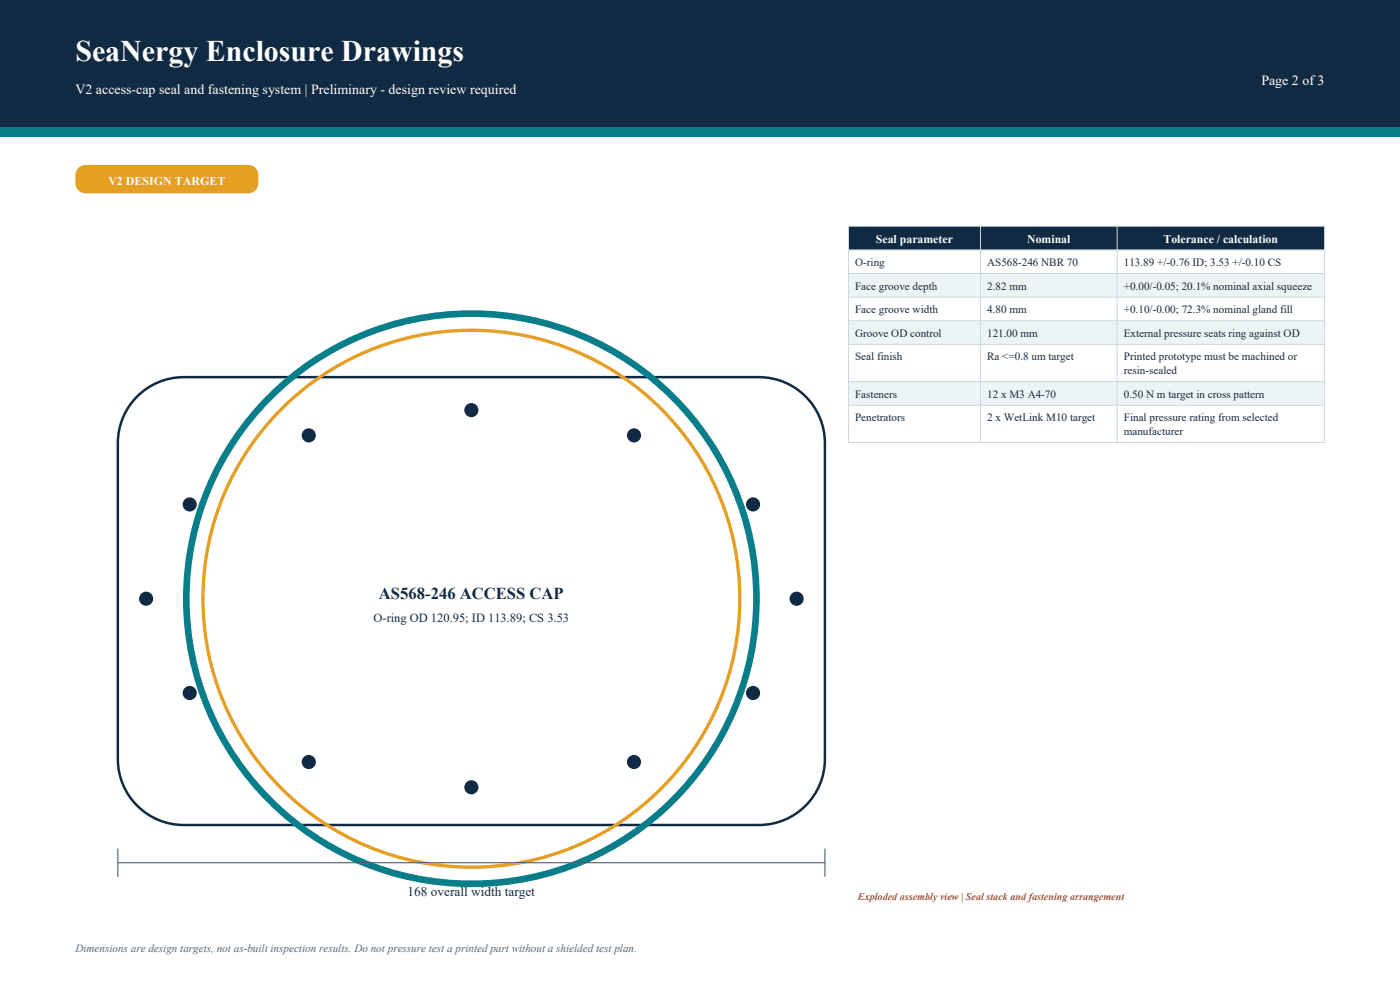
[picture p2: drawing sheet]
<svg xmlns="http://www.w3.org/2000/svg" width="297mm" height="210mm" viewBox="0 0 297 210" stroke-linecap="round" stroke-linejoin="round" font-family="sans-serif">
<defs><g id="words">
<text font-size="6.3" fill="#fff" x="16" y="13">SeaNergy Enclosure Drawings</text>
<text font-size="3.5" fill="#102a43" x="80.4" y="127">AS568-246 ACCESS CAP</text>
<g font-size="3" fill="#fff">
<text x="267.6" y="18">Page 2 of 3</text>
<text x="16" y="20">V2 access-cap seal and fastening system | Preliminary - design review required</text>
</g>
<text font-size="2.8" fill="#102a43" x="86.5" y="190">168 overall width target</text>
<text font-size="2.6" fill="#102a43" x="79.2" y="132">O-ring OD 120.95; ID 113.89; CS 3.53</text>
<g font-size="2.5" fill="#fff">
<text x="23" y="39.2">V2 DESIGN TARGET</text>
<text x="185.8" y="51.6">Seal parameter</text>
<text x="217.9" y="51.6">Nominal</text>
<text x="246.8" y="51.6">Tolerance / calculation</text>
</g>
<g font-size="2.4" fill="#1d2733">
<text x="181.4" y="56.4">O-ring</text>
<text x="209.4" y="56.4">AS568-246 NBR 70</text>
<text x="238.4" y="56.4">113.89 +/-0.76 ID; 3.53 +/-0.10 CS</text>
<text x="181.4" y="61.4">Face groove depth</text>
<text x="209.4" y="61.4">2.82 mm</text>
<text x="238.4" y="61.4">+0.00/-0.05; 20.1% nominal axial squeeze</text>
<text x="181.4" y="66.5">Face groove width</text>
<text x="181.4" y="71.5">Groove OD control</text>
<text x="209.4" y="66.5">4.80 mm</text>
<text x="209.4" y="71.5">121.00 mm</text>
<text x="238.4" y="66.5">+0.10/-0.00; 72.3% nominal gland fill</text>
<text x="238.4" y="71.5">External pressure seats ring against OD</text>
<text x="181.4" y="76.5">Seal finish</text>
<text x="209.4" y="76.5">Ra &lt;=0.8 um target</text>
<text x="238.4" y="76.5">Printed prototype must be machined or</text>
<text x="238.4" y="79.4">resin-sealed</text>
<text x="181.4" y="84.4">Fasteners</text>
<text x="181.4" y="89.4">Penetrators</text>
<text x="209.4" y="84.4">12 x M3 A4-70</text>
<text x="209.4" y="89.4">2 x WetLink M10 target</text>
<text x="238.4" y="84.4">0.50 N m target in cross pattern</text>
<text x="238.4" y="89.4">Final pressure rating from selected</text>
<text x="238.4" y="92.3">manufacturer</text>
</g>
<text font-size="2.4" fill="#566573" x="16" y="202">Dimensions are design targets, not as-built inspection results. Do not pressure test a printed part without a shielded test plan.</text>
<text font-size="2.2" fill="#b6423c" x="182" y="191">Exploded assembly view | Seal stack and fastening arrangement</text>
</g></defs>
<path d="M0 0h297v27h-297z" fill-rule="evenodd" fill="#102a43"/>
<path d="M0 27h297v2h-297z" fill-rule="evenodd" fill="#087e8b"/>
<path d="M16.6 35.6l1-.5 .5-.1h34.6a2.12 2.12 0 0 1 2.1 2.1 3.2 3.2 0 0 1-1 3.6l-1.1 .3h-34.6a2.12 2.12 0 0 1-2.1-2.1 3.5 3.5 0 0 1 .6-3.3z" fill-rule="evenodd" fill="#e59f23"/>
<path d="M28.6 84.6a14 14 0 0 1 10.4-4.6h122a14 14 0 0 1 14 14v67a14 14 0 0 1-14 14h-122a14 14 0 0 1-14-14v-67a14 14 0 0 1 3.6-9.4z" fill="none" stroke="#102a43" stroke-width=".53"/>
<circle cx="100" cy="127" r="60.5" fill="none" stroke="#087e8b" stroke-width="1.4" stroke-linecap="butt"/>
<circle cx="100" cy="127" r="57" fill="none" stroke="#e59f23" stroke-width=".71" stroke-linecap="butt"/>
<g fill="#102a43">
<circle cx="169" cy="127" r="1.5"/>
<circle cx="159.8" cy="107" r="1.5"/>
<circle cx="134.5" cy="92.4" r="1.5"/>
<circle cx="100" cy="87" r="1.5"/>
<circle cx="65.5" cy="92.4" r="1.5"/>
<circle cx="40.2" cy="107" r="1.5"/>
<circle cx="31" cy="127" r="1.5"/>
<circle cx="40.2" cy="147" r="1.5"/>
<circle cx="65.5" cy="161.6" r="1.5"/>
<circle cx="100" cy="167" r="1.5"/>
<circle cx="134.5" cy="161.6" r="1.5"/>
<circle cx="159.8" cy="147" r="1.5"/>
</g>
<path d="M25 180v6M175 180v6M25 183h150" fill="none" stroke="#566573" stroke-width=".25"/>
<path d="M180 48h101v5h-101z" fill-rule="evenodd" fill="#102a43"/>
<path d="M180 53h101v5h-101z" fill-rule="evenodd" fill="#fff"/>
<path d="M180 58h101v5h-101z" fill-rule="evenodd" fill="#edf4f6"/>
<path d="M180 63h101v5h-101z" fill-rule="evenodd" fill="#fff"/>
<path d="M180 68h101v5h-101z" fill-rule="evenodd" fill="#edf4f6"/>
<path d="M180 73h101v7.9h-101z" fill-rule="evenodd" fill="#fff"/>
<path d="M180 80.9h101v5.1h-101z" fill-rule="evenodd" fill="#edf4f6"/>
<path d="M180 86h101v7.9h-101z" fill-rule="evenodd" fill="#fff"/>
<path d="M180 48h101v45.9h-101zM180 53h101M180 58h101M208 48v45.9M237 48v45.9M180 63h101M180 68h101M180 73h101M180 80.9h101M180 86h101" fill="none" stroke="#cbd8de" stroke-width=".21"/>
<use href="#words"/>
</svg>
